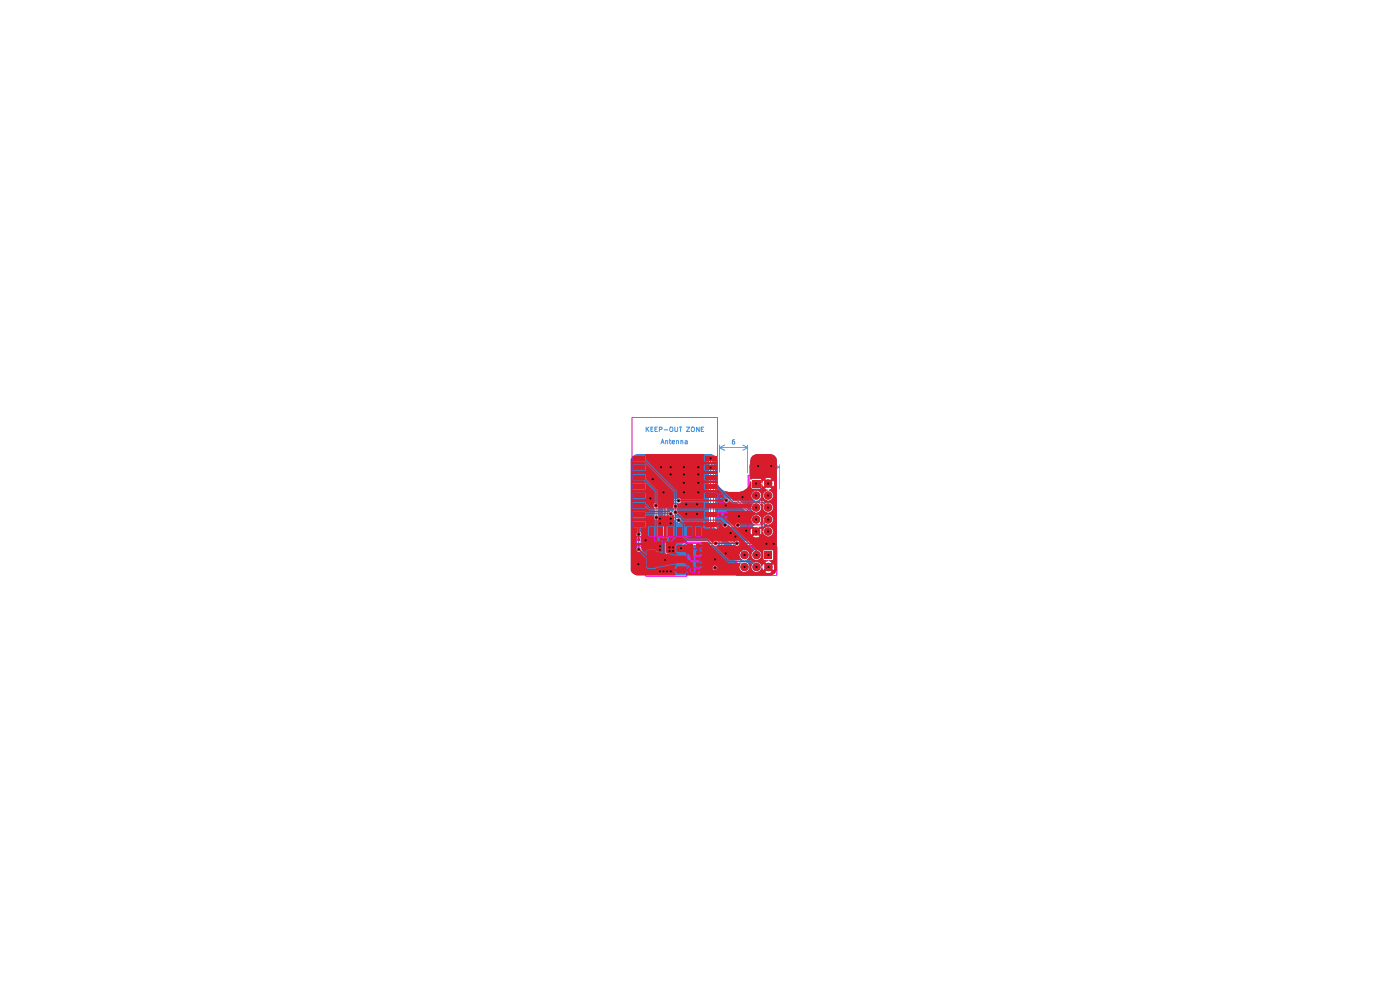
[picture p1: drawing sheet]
<svg xmlns="http://www.w3.org/2000/svg" width="297mm" height="210mm" viewBox="0 0 297 210" stroke-linecap="round" stroke-linejoin="round" font-family="sans-serif">
<path d="M134 97l.3-.4 .8-.3h15.6a1.56 1.56 0 0 1 1.5 1.3l.1 4.8a2.51 2.51 0 0 0 2.2 2l2.6-.1a2.74 2.74 0 0 0 2.1-2.2l.2 .1v1.3l.2 .2h1.4l.2 .2v.5h-.1a1.02 1.02 0 0 0-1.4 .1 1.02 1.02 0 0 0 0 1.4 1.02 1.02 0 0 0 1.4 .1h.1v.9l-.3-.2a1.04 1.04 0 0 0-1.5 1.1 1.04 1.04 0 0 0 1.7 .7h.1v.9l-.5-.2-.8 .1-3.3-3.4h-2l-.5-.3-.5 .3v.6l.3 .1h.4l.2-.1h1.8l3.2 3.2v.2a.9 .9 0 0 0 .6 1.3v.3l-.5 .1 .7 .7-.3 .4-.7-.7-.2 1.1 .2 .4 .7-.6 .3 .3-.7 .6 .5 .3h.7l.1 .2-.6 .6-3.6-.1a.64 .64 0 0 0-.9 .3l-3.9-3.7h1.4l.1 .3 .2 .2 .6-.2 2 .1a.6 .6 0 0 0 .8-.2v-.4l-.4-.3-.4 .2h-2l-.1-.1h-.5l-.3 .4h-1.4l-.2-.4v-12.2l-.6-.6 .2-1.2-.3-.3-.6 .1-.2 .4 .4 1.6a.48 .48 0 0 0-.4 .3 .48 .48 0 0 0 .2 .5v13.6l1.4 1.5-.4 .2h-5.8l-1 .9-.5 .2-.1 .5 .3 .4h.4l.4-.7 .6-.6h5.7l.2 .2h.4l.4-.4h.2l4.3 4.4a1.07 1.07 0 0 0 .8 1.5 1.07 1.07 0 0 0 1.3-1.1h.4v.2a1.07 1.07 0 0 0 .8 1 1.07 1.07 0 0 0 1.2-.6l.1-.3h.2l.1 .5 .7-.6 .4 .4-.6 .7 .4 .1h.6l.5-.2-.7-.6 .4-.4 .6 .6 .3-.6-.3-.9-.6 .7-.4-.4 .7-.6-.3-.2v-.2h.4l.1-.1v-2l-2.1 .1v1.9l.2 .1h.4l-.2 .4 .6 .6-.4 .4-.7-.7-.1 .5-.2-.1a1.09 1.09 0 0 0-1.2-.7 1.09 1.09 0 0 0-.9 1h-.4l-.1-.4-.4-.5h-1.1l-6.3-6.2v-1.6l5.8 5.7v.3a1.05 1.05 0 0 0 .9 1.3 1.05 1.05 0 0 0 1.2-1.2h.4v.2a1.06 1.06 0 0 0 1.6 .8 1.06 1.06 0 0 0-.1-1.8 1.15 1.15 0 0 0-1.5 .8h-.4l-.1-.4-.4-.4h-1.1l-.9-.8v-.2l.3-.2h3.7l1.4-1.3 .2-.9 1 .4a1.07 1.07 0 0 0 .8-1.5 1.07 1.07 0 0 0-1.7-.2h-.2l.1-1.2 1 .4a1.07 1.07 0 0 0 .8-1.6 1.07 1.07 0 0 0-1.7-.2h-.2l.1-1.2 1 .5a1.07 1.07 0 0 0 .8-1.6 1.07 1.07 0 0 0-1.7-.2h-.2l.1-1.2 1 .4a1.11 1.11 0 0 0 .9-1 1.11 1.11 0 0 0-.7-1.1v-.2l.4-.2-.6-.6 .4-.4 .6 .6 .2-.4-.2-1.1-.6 .7-.4-.3 .6-.7-.6-.3-.9 .3 .7 .7-.4 .3-.7-.7-.2 .4-.1-.6h-.2h-2.2l.1-4.2a1.41 1.41 0 0 1 1.3-1.1h3l.5 .2a1.3 1.3 0 0 1 .8 1.1l-.1 23.3a1.34 1.34 0 0 1-1.2 1.1h-28.4l-.6-.2a1.22 1.22 0 0 1-.7-1.4h17.4l.2 .5h.5l.1-.1a.49 .49 0 0 0-.1-.8 .49 .49 0 0 0-.7 .4h-17.4v-1.7h6.8l.2 .5 .6 .1a.58 .58 0 0 0 0-1.1v-9.3h.4l.2 .6h.4l1.1 1.1a.58 .58 0 0 0 1-.1 .6 .6 0 0 0-.3-.6 .6 .6 0 0 0-.6 0l-.6-.6a.67 .67 0 0 0 .6-1v-1.2a.5 .5 0 0 0-.8 .1l.2 1.1-.4 .4a.48 .48 0 0 0-.5-.2 .48 .48 0 0 0-.3 .4h-.4v-1.1l1.3-1.2h.9a.54 .54 0 0 0 .8 .1 .54 .54 0 0 0 .1-.7l-.3-.3h-.4l-.2 .2h-1.1l-1.7 1.7v10.7l-.2 .4h-6.8v-5.5h1.2v.4l.2 .2v2.3l-.2 .2v.4l.3 .4h.5l.3-.4v-.4l-.2-.2 .1-3.1-.7-.2-.3 .4h-1.2v-6.1h4.8v.4l.3 .2v1.7l-.2 .2v.4l.3 .3h.4l.3-.4-.2-.6v-1.7l.2-.5-.4-.4h-.4l-.3 .4h-4.8v-9.7z" fill="#3b80ca"/>
<path d="M143.9 106.2h-1.4l-1.4 1.4v11.1M151.8 115.2h-6.3l-1.1 1M160.4 102.5l1.2 1.2v10.3l-1.2 1.2h-4.1" fill="none" stroke="#3b80ca" stroke-width=".34"/>
<path d="M150.7 97.2v1l.7 .7v12.3l6.5 6.5M150.7 99.1v14l7.2 7.1M139.1 107.2l.1 2.5M142.2 109l1.4 1.3h.3M143.3 107.4v1.2M153.8 111.3h2.7M154 106.1h2.3l4.1 4.1M156.5 111.3h.1" fill="none" stroke="#3b80ca" stroke-width=".21"/>
<circle cx="135.5" cy="113.3" r=".17" fill="#3b80ca"/>
<path d="M135.5 113.3v3.2" fill="none" stroke="#3b80ca" stroke-width=".34"/>
<g fill="none" stroke="#3b80ca" stroke-width=".21">
<path d="M140 98.9h.5v.4h-.5zM142.1 98.9h.4v.4h-.4zM144.9 98.9h.4v.4h-.4zM147.9 98.9h.4v.4h-.4zM150.5 97h.5v.5h-.5zM150.5 99h.5v.4h-.5zM160.6 98.6h.4v.5h-.4zM163.4 98.6h.4v.5h-.4zM135.2 119.5h.4v.4h-.4zM135.3 113.1h.4v.4h-.4zM135.3 116.3h.4v.4h-.4zM136.7 114.4h.5v.4h-.5z"/>
<path d="M137.8 105.5h.4v.4h-.4zM138.3 101.4h.4v.5h-.4zM138.9 107h.5v.5h-.5zM139 109.6h.4v.4h-.4zM139.8 116.4h.4v.5h-.4zM139.8 115.6h.4v.5h-.4zM139.8 109.8h.4v.4h-.4zM139.8 110.8h.4v.5h-.4zM140.6 104.2h.4v.5h-.4zM140.9 118.5h.4v.4h-.4zM141.8 115.9h.4v.4h-.4zM141.8 116.7h.4v.4h-.4z"/>
<path d="M142.1 100.4h.4v.5h-.4zM142.1 108.8h.4v.4h-.4zM142.1 109.8h.4v.4h-.4zM142.1 110.8h.4v.5h-.4zM142.6 115.9h.4v.4h-.4zM142.6 116.7h.4v.4h-.4zM143.1 107.2h.4v.4h-.4zM143.1 108.4h.4v.5h-.4zM143.7 106h.4v.4h-.4zM143.8 110.1h.4v.5h-.4zM144.2 116h.4v.5h-.4zM144.9 102.2h.4v.4h-.4z"/>
<path d="M144.9 100.4h.4v.5h-.4zM144.9 104.2h.4v.5h-.4zM145.4 106.8h.4v.4h-.4zM145.4 108.8h.4v.4h-.4zM147.7 108.8h.4v.4h-.4zM147.7 106.8h.4v.4h-.4zM147.9 102.2h.4v.4h-.4zM147.9 100.4h.4v.5h-.4zM147.9 104.2h.4v.5h-.4zM151.5 118.4h.4v.5h-.4zM151.6 115h.4v.5h-.4zM153.6 111.2h.4v.4h-.4z"/>
<path d="M153.8 117.2h.4v.4h-.4zM153.8 107h.4v.5h-.4zM153.8 105.9h.5v.5h-.5zM154.8 112.9h.4v.4h-.4zM155.8 113.6h.4v.5h-.4zM156.1 115h.4v.5h-.4zM156.3 111.2h.4v.4h-.4zM156.6 109.3h.4v.4h-.4zM157.3 105.2h.4v.5h-.4zM158.1 112.3h.4v.5h-.4zM162.4 115.1h.4v.5h-.4zM163.9 115.1h.4v.5h-.4z"/>
<path d="M139.8 121h.4v.4h-.4zM140.6 121h.4v.4h-.4zM141.3 121h.4v.4h-.4zM142.1 121h.4v.4h-.4zM151.5 120.2h.4v.5h-.4z"/>
</g>
<g fill="#3b80ca">
<path d="M159.6 101.7h1.7v1.7h-1.7z"/>
<path d="M162.2 116.9h1.7v1.7h-1.7z"/>
<circle cx="162.9" cy="102.6" r=".89"/>
<circle cx="160.4" cy="105.1" r=".89"/>
<circle cx="162.9" cy="105.1" r=".89"/>
<circle cx="160.4" cy="107.7" r=".89"/>
<circle cx="162.9" cy="107.7" r=".89"/>
<circle cx="160.4" cy="110.2" r=".89"/>
<circle cx="162.9" cy="110.2" r=".89"/>
<circle cx="160.4" cy="112.7" r=".89"/>
<circle cx="162.9" cy="112.7" r=".89"/>
<circle cx="163" cy="120.3" r=".89"/>
<circle cx="160.5" cy="117.7" r=".89"/>
<circle cx="160.5" cy="120.3" r=".89"/>
<circle cx="157.9" cy="117.7" r=".89"/>
<circle cx="157.9" cy="120.3" r=".89"/>
</g>
<g fill="none" stroke="#4196e2" stroke-width=".21">
<path d="M137.1 90.6v.9M137.2 91l.5 .5M137.7 90.6l-.6 .5M138.1 91h.3M138.5 90.6h-.4v.9h.4M138.9 91h.4M139.4 90.6h-.5v.9h.5M139.9 91.1h.4l.2-.2-.1-.3h-.5v.9M140.2 94.2l.3-1.1 .4 1.1M140.3 93.8h.5M140.9 91.2h.7M141.2 93.6h.4v.6"/>
<path d="M141.2 93.5v.7M142 93.5h.3M142.1 93.1v.9l.2 .2M142.2 90.7h.5a.64 .64 0 0 1-.1 .8h-.4a.64 .64 0 0 1 0-.8zM142.6 93.8l.5-.1v-.2l-.5 .1v.4l.2 .2 .3-.1M143.2 90.6l.1 .9h.4l.1-.9M143.5 93.6l.4-.1v.7M143.5 93.5v.7M144.1 90.6h.5M144.4 90.6v.9M144.4 93.6h.5v.6M144.4 93.5v.7"/>
<path d="M145.4 93.5l.4 .1v.6M145.6 90.6h.7l-.7 .9h.7M145.8 93.7h-.3l-.2 .2 .2 .3 .3-.1M146.7 90.7h.5a.64 .64 0 0 1 0 .8h-.4a.64 .64 0 0 1-.1-.8zM148.3 90.6v.9l-.6-.9v.9M148.8 91h.3M149.3 90.6h-.5v.9h.5M152.6 94.4v5.8M152.6 95h6M152.6 95l1.2 .5M153.8 94.4l-1.2 .6M155.8 93.2l-.4 .3v.7h.5v-.5l-.2-.1-.3 .2"/>
<path d="M157.5 94.4l1.1 .6M158.6 94.4v6M158.6 95l-1.1 .5M159 98.5v5M159 99.1h6.3M159 99.1l1.1 .6M160.1 98.5l-1.1 .6M161.1 97.4l-.3 .1-.2 .7 .3 .2 .3-.1-.1-.5h-.4l-.1 .2M161.6 98.3v.1M162.1 97.4h.5l-.3 .4h.3v.4l-.1 .2-.4-.1M163 97.5h.6v.3l-.6 .6h.6M164.2 98.5l1.1 .6"/>
<path d="M165.3 98.5v5.3M165.3 99.1l-1.1 .6"/>
</g>
<g fill="none" stroke="#ff00e9" stroke-width=".21">
<path d="M134.1 88.5h18.1v25.3h-18.1zM135.1 114.1h.9v1.8h-.9zM137 115h8.8v7.2h-8.8zM138.8 113.9h1.9v1h-1.9zM140.8 113.9h1.9v1h-1.9zM145.8 119h3v1.5h-3zM145.8 115h3v1.5h-3zM145.8 116.5h3v1.5h-3zM146.4 119v-.9h1.8v.9M152.4 108.8h1.8v.9h-1.8zM152.5 104.8h1v1.8h-1zM156.2 116h8.6v6h-8.6z"/>
<path d="M158.7 100.8h6v13.7h-6zM146.4 120.5v1h1.8v-1"/>
</g>
<g fill="#d91c2b">
<path d="M137.5 117h1.2l5.3 1h1.1l1.9 1.4 .1 1.6-.1 .2h-.3l-.4-1.1-1.2-.7h-1.1l-5.2 1h-1.2z"/>
<path d="M143.7 115.8l.2-.2h1.3l1.1-.3 .6 .1 .1 3.3h-.1l-.3-.1-.4-1-1-.5h-1.3l-.2-.2z"/>
<path d="M133.9 97.2l.2 .1v.4l.1 .2h2.4l.4 .5-2.8 .1-.1 .1 .1 1.3h2.8v-1.4h.2l5.8 5.8v2.7l-.2 .7h-3.1l-.2-.1 .2-.3-.2-.3v-3l-2.5-2.4v-1.1l-2.9 .1v1.2l2.4 .1 .5 .5-2.8 .1-.1 .2v1.1l.1 .1h2.7l.1-.1 .1-1.3 1.8 1.7v2.6l-.3 .3v.6h-.6l-1.2-1.2h-2.6l-.1 .1v1.1l.1 .2h2.7l.2-.2 .7 .6h4.3v.3l-.2 .1h-4.9l-.1-.2-2.8 .1v1.2l.1 .1h2.7l.1-.6h1.8l-.1 .6 .2 .2v1.5l-1.4 .1v2l.1 .1h1.1v1l.3 .1h.4l.3-.2 .3 .2h.5v2.2l-1.2-.2-.4-.4h-1.4l-.4 .3-.1 .4-.2 .1-.7-.7-.1-.6 .3-.3h-1.5l.3 .3v.9l.5 .2 1.4 1.4v1.9l.4 .3h1.6l.3-.3 4-.6 .1 .2-.3 .4v.3h2.8v-.3h.2h.2v.9l.2 .2h.7l.3 .2h.6l.3-.2 .1-.3h-.5v.5h-.5v-.6l.3-.1 .1-.2h.6l.4-.4h2.3l.2 .5h.5a.52 .52 0 0 0 .1-.8 .52 .52 0 0 0-.8 .3h-2.3l.1-.4h-.9l.1-.5 .8-.1-.5-.7h-.6l-.1-.3 .9-.3 .3-.5h-.8l-.3-.5h1.1l-.2-.5 .2-.6h-.6v1.1h-.5v-1.2l.2-.1v-.3h.9l-.2-.6h1.3l4.5 4.5 2.5 .1a1.13 1.13 0 0 0 .2 1.6 1.09 1.09 0 0 0 1.4-.1 1.09 1.09 0 0 0 0-1.5 .55 .55 0 0 1 .7 .2 .55 .55 0 0 1 0 .7 1.07 1.07 0 0 0 .8 1 1.07 1.07 0 0 0 1.2-.6l.1-.4 .2-.1 .2 .6 .5-.4h.2l.2 .4-.5 .5a1.39 1.39 0 0 0 1.4 0l-.5-.6 .4-.3 .4 .4a1.27 1.27 0 0 0 0-1.3l-.5 .5-.3-.3 .5-.5-.7-.3v-.2h.9l.1-.1v-1.9l-2-.1-.1 2 .2 .1h.8v.2l-.6 .3 .5 .4-.2 .3-.2 .1-.5-.5-.1 .6h-.3a1.16 1.16 0 0 0-1.6-.9l-.5-.5h-.9v-.1a1.07 1.07 0 0 0 .2-1.6 1.07 1.07 0 0 0-1.6 0 1.07 1.07 0 0 0 .3 1.6l-.1 .1h-2.6l-2.8-2.8 .3-.4h3.8l.2 .2h.4l.3-.5a.57 .57 0 0 0-.3-.5 .57 .57 0 0 0-.6 .1l-3.8-.1a.6 .6 0 0 0-.9 .4h-.2l-.9-.9h-4.2l-.2-.5h.9l.2-.1v-1.9h.5v1.9l.2 .1h1.1l.2-.1-.1-2h.3v.3l.4 .1h2.5l.4-.1v-.5h-1.4v.6h-.5v-.6h-1.4v.2l-1.6-.1-.1 .2h-.5l-.1-.2-1.6 .1v-.5l-.3-.5h4.2v.3h3.3v-.3h.3l.9 1.2 .5-.1 .3-.4h.2l5.3 5.3-.1 .2a1.07 1.07 0 0 0-.1 1.7 1.07 1.07 0 0 0 1.7-.4 1.07 1.07 0 0 0-.7-1.5l-5.4-5.3h.7l.1 .3 .2 .2 .6-.2h2.9l.4 .6-.3 .3-.5-.5a1.27 1.27 0 0 0 0 1.3l.4-.4 .3 .1 .1 .2-.4 .5a1.27 1.27 0 0 0 1.4 0l-.5-.4v-.2l.4-.2 .4 .4 .2-.6h.2a1.06 1.06 0 0 0 1.4 1 1.06 1.06 0 0 0 .6-1.6 1.06 1.06 0 0 0-1.7-.1l-.4 .6h-.1l-.2-.6-.5 .5-.3-.3 .4-.6h.8l.5-.5h.3a1.02 1.02 0 0 0 1.3-.9 1.02 1.02 0 0 0-1.1-1.1 1.02 1.02 0 0 0-.9 1.3v.3l-.3 .3-.5-.1a1.12 1.12 0 0 0 .1-1.3 1.12 1.12 0 0 0-1.3-.4 1.18 1.18 0 0 0-.4 1.7l-2.7 .1a.52 .52 0 0 0-.5-.2 .52 .52 0 0 0-.4 .5h-.7l-1.2-1.3 .4-.6-.7-.1 .1-.5h.6l-.4-.6h5.5a1.02 1.02 0 0 0 1.5 .2 1.02 1.02 0 0 0 .1-1.4l.1-.3h.4a.8 .8 0 0 1 .2 1 1.07 1.07 0 0 0 1.4 .9 1.07 1.07 0 0 0 .7-1.5 1.07 1.07 0 0 0-1.6-.5l-.5-.5h-.9l.2-.4a1.05 1.05 0 0 0-.6-1.7 1.05 1.05 0 0 0-1 1.5l.3 .4-.1 .2h-4.2l-1.8-1.8 .2-.2 .5 .2h2.3a2.7 2.7 0 0 0 2.4-2.2h.2l.1 1.5h1.8l.2-.2v-.8h.2l.2 .6 .5-.5 .4 .3-.5 .6 .6 .1v.3a1.03 1.03 0 0 0-.9 1.4 1.03 1.03 0 0 0 1.5 .5 1.03 1.03 0 0 0 .1-1.6l-.6-.4 .1-.2 .6-.1-.5-.4v-.2l.4-.3 .4 .5a1.27 1.27 0 0 0 0-1.4l-.5 .5-.3-.4 .5-.4-1.1-.2-.3 .2 .5 .6-.4 .2-.5-.5-.1 .6-.2 .1-.2-1h-1.9l-.3 .1-.1-4 .2-.5a1.65 1.65 0 0 1 1.2-.9l3.3 .1a1.45 1.45 0 0 1 1 1l-.1 23.5a1.34 1.34 0 0 1-1.2 1.1h-17.8l.2-.8h-2.8l.2 .8h-8.2a1.67 1.67 0 0 1-1.3-1v-10.3h.3l.1 1.2 1 .1v1l-.2 .2 .2 .9-.2 .2 .1 .6-.3 .3h1.5l-.3-.3-.1-.8 .2-.7-.2-.4v-1l1.1-.1v-.2v-1.2h-2.8l-.1 .2h-.3v-6h.3l.1 1.2h2.8v-.2v-1.2h-2.8l-.1 .2h-.3z"/>
<path d="M141.3 114.9l.4-.2 .3 .2h.5l1-1.1h1.2l1.1 1.1-.1 .1-.6 .1h-1.4l-.3 .3-.2 .4v1.2l.1 .2 .4 .3v.2l-2.4-.5z"/>
<path d="M139.7 109.3h2.2l.1 .2h.5l.2-.3h.3v2.4l-1.6 .1v2.1h-.6v-2.1l-1.2-.1-.1-.1v-1.3l.2-.3z"/>
<path d="M143.7 108.3h5.7v1.7h-4.3l-1.4-1.3z"/>
<path d="M143.6 106.8h.5l.4-.2h4.7l.1 1-.1 .1h-5.3z"/>
<path d="M152.3 106.6l.4 .1h.6l.2-.2 .8 .1 .4-.5 .6 .7h4.3v.3h-.1l-.2 .6h-6.9l-.2-.1z"/>
<path d="M137 96.3h12.3l.1 1.6 2.8 .1-.1 .5-2.8 .1 .1 1.3 2.8 .1-.1 .5h-2.7l-.1 1.3 2.8 .1 .2 .4-.1 .2h-2.8l-.1 1.3 .1 .1h2.7l.3-.1 .7 .7v.2l-.8 .2-.2-.4h-2.7l-.2 1.4-5.6-.1v-1.8l-6.6-6.5z"/>
</g>
<path d="M150.7 97.2h.1M150.7 99.1h.1M150.7 97.1v.1M137 107.2l.8 .8h22.3l.3-.4M139.2 104.1l-.1 3.1M143.3 108.6l1.7 1.7h7.7l1.1 1M143.3 113.6l-.8 .7h-.3M145 113.5l.9 1.1h4.2l4.5 4.5h4.7l1.1 1.1M150.7 103.1h1.4l3.4 3.4h6.3l1.1 1.1M150.7 105.2h2.3l1 .9M150.7 109.1h2l7.7 7.7v.9M162.9 110.2l-1.2 1.1h-5.2" fill="none" stroke="#d91c2b" stroke-width=".21"/>
<path d="M135.5 111.2v2.1M140.8 118.5l.3 .2M140.8 114.3h.4M144 106.2h9M151.8 115.2h4.5" fill="none" stroke="#d91c2b" stroke-width=".34"/>
<circle cx="135.5" cy="111.2" r=".17" fill="#d91c2b"/>
<g fill="none" stroke="#d91c2b" stroke-width=".21">
<path d="M135.5 97.2h.7l7.1 6.9v3.3M140 98.9h.5v.4h-.5zM142.1 98.9h.4v.4h-.4zM144.9 98.9h.4v.4h-.4zM147.9 98.9h.4v.4h-.4zM150.5 97h.5v.5h-.5zM150.5 99h.5v.4h-.5zM160.6 98.6h.4v.5h-.4zM163.4 98.6h.4v.5h-.4zM135.2 119.5h.4v.4h-.4zM135.3 113.1h.4v.4h-.4zM135.3 116.3h.4v.4h-.4z"/>
<path d="M135.5 107.2h1.5M135.5 101.2h.7l3 2.9M136.7 114.4h.5v.4h-.5zM137.8 105.5h.4v.4h-.4zM138.3 101.4h.4v.5h-.4zM138.9 107h.5v.5h-.5zM139 109.6h.4v.4h-.4zM139.2 109.7h.1M139.2 109.7v4.6M139.8 116.4h.4v.5h-.4zM139.8 115.6h.4v.5h-.4zM139.8 109.8h.4v.4h-.4z"/>
<path d="M139.8 110.8h.4v.5h-.4zM140.6 104.2h.4v.5h-.4zM140.9 118.5h.4v.4h-.4zM141.8 115.9h.4v.4h-.4zM141.8 116.7h.4v.4h-.4zM142.1 100.4h.4v.5h-.4zM142.1 108.8h.4v.4h-.4zM142.1 109.8h.4v.4h-.4zM142.1 110.8h.4v.5h-.4zM142.2 109h-6.5l-.2 .1M142.6 115.9h.4v.4h-.4zM142.6 116.7h.4v.4h-.4z"/>
<path d="M143.1 107.2h.4v.4h-.4zM143.1 108.4h.4v.5h-.4zM143.3 108.6v5M143.7 106h.4v.4h-.4zM143.8 110.1h.4v.5h-.4zM143.9 110.3l1.1 1v2.2M144.2 116h.4v.5h-.4zM144.9 102.2h.4v.4h-.4zM144.9 100.4h.4v.5h-.4zM144.9 104.2h.4v.5h-.4zM145.4 106.8h.4v.4h-.4zM145.4 108.8h.4v.4h-.4z"/>
<path d="M147.7 108.8h.4v.4h-.4zM147.7 106.8h.4v.4h-.4zM147.9 102.2h.4v.4h-.4zM147.9 100.4h.4v.5h-.4zM147.9 104.2h.4v.5h-.4zM151.5 118.4h.4v.5h-.4zM151.6 115h.4v.5h-.4zM153.6 111.2h.4v.4h-.4zM153.8 117.2h.4v.4h-.4zM153.8 107h.4v.5h-.4zM153.8 105.9h.5v.5h-.5zM154.8 112.9h.4v.4h-.4z"/>
<path d="M155.8 113.6h.4v.5h-.4zM156.1 115h.4v.5h-.4zM156.3 111.2h.4v.4h-.4zM156.6 109.3h.4v.4h-.4zM157.3 105.2h.4v.5h-.4zM158.1 112.3h.4v.5h-.4zM162.4 115.1h.4v.5h-.4zM163.9 115.1h.4v.5h-.4zM139.8 121h.4v.4h-.4zM140.6 121h.4v.4h-.4zM141.3 121h.4v.4h-.4zM142.1 121h.4v.4h-.4z"/>
<path d="M151.5 120.2h.4v.5h-.4z"/>
</g>
<path d="M135.5 113.3v1.2M135.5 116.5l2.2 2.1h.5l.1-.2M140.2 114.3h.6v4.2M143.9 106.2h.1" fill="none" stroke="#d91c2b" stroke-width=".34"/>
<path d="M147.7 120.9h.3v.3h-.3z" fill="#d91c2b"/>
<path d="M147.7 120.9h.3v.3h-.3z" fill="none" stroke="#d91c2b" stroke-width=".25"/>
<path d="M147.7 118.3h.3v.4h-.3z" fill="#d91c2b"/>
<path d="M147.7 118.3h.3v.4h-.3z" fill="none" stroke="#d91c2b" stroke-width=".25"/>
<g fill="#d91c2b">
<path d="M147.6 111.8h1v1.8h-1z"/>
<path d="M149.5 110.7h2.5v1h-2.5z"/>
<path d="M149.5 108.7h2.5v1h-2.5z"/>
<path d="M147.9 115.5h.5v.5h-.5z"/>
</g>
<path d="M147.9 115.5h.5v.5h-.5z" fill="none" stroke="#d91c2b" stroke-width=".42"/>
<path d="M147.9 119.5h.5v.5h-.5z" fill="#d91c2b"/>
<path d="M147.9 119.5h.5v.5h-.5z" fill="none" stroke="#d91c2b" stroke-width=".42"/>
<path d="M147.9 117.1h.5v.5h-.5z" fill="#d91c2b"/>
<path d="M147.9 117.1h.5v.5h-.5z" fill="none" stroke="#d91c2b" stroke-width=".42"/>
<g fill="#d91c2b">
<path d="M159.6 101.7h1.7v1.7h-1.7z"/>
<path d="M146.7 120.9h.3v.3h-.3z"/>
<circle cx="162.9" cy="102.6" r=".89"/>
<circle cx="160.4" cy="105.1" r=".89"/>
<circle cx="162.9" cy="105.1" r=".89"/>
<circle cx="162.9" cy="107.7" r=".89"/>
</g>
<path d="M146.7 120.9h.3v.3h-.3z" fill="none" stroke="#d91c2b" stroke-width=".25"/>
<path d="M146.7 118.3h.3v.4h-.3z" fill="#d91c2b"/>
<path d="M146.7 118.3h.3v.4h-.3z" fill="none" stroke="#d91c2b" stroke-width=".25"/>
<path d="M146.3 119.5h.5v.5h-.5z" fill="#d91c2b"/>
<path d="M146.3 119.5h.5v.5h-.5z" fill="none" stroke="#d91c2b" stroke-width=".42"/>
<path d="M143.9 120.5h1.3v.8h-1.3z" fill="#d91c2b"/>
<path d="M143.9 120.5h1.3v.8h-1.3z" fill="none" stroke="#d91c2b" stroke-width=".76"/>
<path d="M143.9 118.2h1.3v.8h-1.3z" fill="#d91c2b"/>
<path d="M143.9 118.2h1.3v.8h-1.3z" fill="none" stroke="#d91c2b" stroke-width=".76"/>
<path d="M137.7 117.2h1v2.8h-1z" fill="#d91c2b"/>
<path d="M137.7 117.2h1v2.8h-1z" fill="none" stroke="#d91c2b" stroke-width="1"/>
<path d="M146.3 117.1h.5v.5h-.5z" fill="#d91c2b"/>
<path d="M146.3 117.1h.5v.5h-.5z" fill="none" stroke="#d91c2b" stroke-width=".42"/>
<g fill="#d91c2b">
<path d="M149.5 106.7h2.5v1h-2.5z"/>
<path d="M152.6 109h.3v.3h-.3z"/>
<circle cx="160.4" cy="107.7" r=".89"/>
<circle cx="160.4" cy="110.2" r=".89"/>
<circle cx="160.4" cy="112.7" r=".89"/>
</g>
<path d="M152.6 109h.3v.3h-.3z" fill="none" stroke="#d91c2b" stroke-width=".25"/>
<path d="M153.6 109h.4v.3h-.4z" fill="#d91c2b"/>
<path d="M153.6 109h.4v.3h-.4z" fill="none" stroke="#d91c2b" stroke-width=".25"/>
<path d="M152.8 106h.4v.4h-.4z" fill="#d91c2b"/>
<path d="M152.8 106h.4v.4h-.4z" fill="none" stroke="#d91c2b" stroke-width=".25"/>
<path d="M140.1 114.2h.2v.4h-.2z" fill="#d91c2b"/>
<path d="M140.1 114.2h.2v.4h-.2z" fill="none" stroke="#d91c2b" stroke-width=".25"/>
<path d="M141.1 114.2h.3v.4h-.3z" fill="#d91c2b"/>
<path d="M141.1 114.2h.3v.4h-.3z" fill="none" stroke="#d91c2b" stroke-width=".25"/>
<path d="M142.1 114.2h.3v.4h-.3z" fill="#d91c2b"/>
<path d="M142.1 114.2h.3v.4h-.3z" fill="none" stroke="#d91c2b" stroke-width=".25"/>
<g fill="#d91c2b">
<path d="M145.7 111.8h1v1.8h-1z"/>
<path d="M146.3 115.5h.5v.5h-.5z"/>
</g>
<path d="M146.3 115.5h.5v.5h-.5z" fill="none" stroke="#d91c2b" stroke-width=".42"/>
<path d="M143.9 116h1.3v.7h-1.3z" fill="#d91c2b"/>
<path d="M143.9 116h1.3v.7h-1.3z" fill="none" stroke="#d91c2b" stroke-width=".76"/>
<g fill="#d91c2b">
<path d="M162.2 116.9h1.7v1.7h-1.7z"/>
<path d="M135.3 114.3h.4v.3h-.4z"/>
<circle cx="162.9" cy="110.2" r=".89"/>
<circle cx="162.9" cy="112.7" r=".89"/>
<circle cx="163" cy="120.3" r=".89"/>
<circle cx="160.5" cy="117.7" r=".89"/>
<circle cx="160.5" cy="120.3" r=".89"/>
<circle cx="157.9" cy="117.7" r=".89"/>
<circle cx="157.9" cy="120.3" r=".89"/>
</g>
<path d="M135.3 114.3h.4v.3h-.4z" fill="none" stroke="#d91c2b" stroke-width=".25"/>
<g fill="#d91c2b">
<path d="M134.3 106.7h2.5v1h-2.5z"/>
<path d="M134.3 108.7h2.5v1h-2.5z"/>
<path d="M134.3 110.7h2.5v1h-2.5z"/>
<path d="M134.3 96.7h2.5v1h-2.5z"/>
<path d="M134.3 98.7h2.5v1h-2.5z"/>
<path d="M134.3 100.7h2.5v1h-2.5z"/>
<path d="M134.3 102.7h2.5v1h-2.5z"/>
<path d="M134.3 104.7h2.5v1h-2.5z"/>
<path d="M135.3 115.3h.4v.3h-.4z"/>
</g>
<path d="M135.3 115.3h.4v.3h-.4z" fill="none" stroke="#d91c2b" stroke-width=".25"/>
<path d="M139.1 114.2h.2v.4h-.2z" fill="#d91c2b"/>
<path d="M139.1 114.2h.2v.4h-.2z" fill="none" stroke="#d91c2b" stroke-width=".25"/>
<g fill="#d91c2b">
<path d="M137.6 111.8h1v1.8h-1z"/>
<path d="M139.7 111.8h1v1.8h-1z"/>
<path d="M141.7 111.8h.9v1.8h-.9z"/>
<path d="M143.6 111.8h1.1v1.8h-1.1z"/>
<path d="M149.5 104.7h2.5v1h-2.5z"/>
<path d="M149.5 102.7h2.5v1h-2.5z"/>
<path d="M149.5 100.7h2.5v1h-2.5z"/>
<path d="M149.5 98.7h2.5v1h-2.5z"/>
<path d="M149.5 96.7h2.5v1h-2.5z"/>
<path d="M152.8 105h.4v.4h-.4z"/>
</g>
<path d="M152.8 105h.4v.4h-.4z" fill="none" stroke="#d91c2b" stroke-width=".25"/>
<g fill="#000">
<path d="M140.2 98.9l.3 .2-.1 .2-.4-.2zM142.2 98.9l.3 .2-.1 .2-.3-.2zM145 98.9l.3 .2-.1 .2-.3-.2zM148 98.9l.3 .2-.1 .2-.3-.2zM150.6 97.1l.4 .1-.1 .2-.4-.2zM150.6 99l.4 .2-.1 .2-.4-.2zM160.7 98.7l.3 .2-.1 .1-.3-.1zM163.5 98.7l.3 .2-.1 .1-.3-.1zM135.3 119.5l.3 .2-.1 .2-.3-.2zM135.4 113.1l.3 .2-.1 .2-.3-.2zM135.4 116.4l.3 .1-.1 .2-.3-.2zM136.8 114.4l.4 .2-.1 .2-.4-.2z"/>
<path d="M137.9 105.5l.3 .2-.1 .2-.3-.2zM138.4 101.5l.3 .1-.1 .2-.3-.2zM139 107l.4 .2-.1 .2-.4-.2zM139.1 109.6l.3 .2-.1 .2-.3-.2zM139.9 116.4l.3 .2-.1 .2-.3-.2zM139.9 115.7l.3 .2-.1 .2-.3-.2zM139.9 109.8l.3 .2-.1 .2-.3-.2zM139.9 110.9l.3 .1-.1 .2-.3-.2zM140.7 104.3l.3 .1-.1 .2-.4-.2zM141 118.6l.3 .1-.1 .2-.3-.2zM141.9 115.9l.3 .2-.1 .2-.3-.2zM141.9 116.7l.3 .2-.1 .2-.3-.2z"/>
<path d="M142.2 100.4l.3 .2-.1 .2-.3-.2zM142.2 108.8l.3 .2-.1 .2-.3-.2zM142.2 109.8l.3 .2-.1 .2-.3-.2zM142.2 110.9l.3 .1-.1 .2-.3-.2zM142.7 115.9l.3 .2-.1 .2-.3-.2zM142.7 116.7l.3 .2-.1 .2-.3-.2zM143.2 107.2l.3 .2-.1 .2-.3-.2zM143.2 108.5l.3 .2-.1 .2-.3-.2zM143.9 106l.3 .2-.1 .2-.3-.2zM143.9 110.2l.3 .2-.1 .2-.3-.2zM144.4 116.1l.3 .2-.1 .2-.3-.2zM145 102.2l.3 .2-.1 .2-.3-.2z"/>
<path d="M145 100.4l.3 .2-.1 .2-.3-.2zM145 104.3l.3 .1-.1 .2-.3-.2zM145.5 106.8l.3 .2-.1 .2-.3-.2zM145.5 108.8l.3 .2-.1 .2-.3-.2zM147.8 108.8l.3 .2-.1 .2-.3-.2zM147.8 106.8l.3 .2-.1 .2-.3-.2zM148 102.2l.3 .2-.1 .2-.3-.2zM148 100.4l.3 .2-.1 .2-.3-.2zM148 104.3l.3 .1-.1 .2-.3-.2zM151.6 118.5l.3 .2-.1 .2-.3-.2zM151.7 115.1l.4 .2-.1 .2-.4-.2zM153.7 111.2l.3 .2-.1 .2-.3-.2z"/>
<path d="M153.9 117.2l.3 .2-.1 .2-.3-.2zM153.9 107l.3 .2-.1 .2-.3-.2zM154 105.9l.3 .2-.1 .2-.4-.2zM154.9 112.9l.3 .2-.1 .2-.3-.2zM155.9 113.6l.3 .2-.1 .2-.3-.2zM156.2 115.1l.4 .2-.2 .2-.3-.2zM156.4 111.2l.3 .2-.1 .2-.3-.2zM156.7 109.3l.3 .2-.1 .2-.3-.2zM157.4 105.3l.3 .2-.1 .1-.3-.1zM157.8 117.5l.4 .2-.2 .2-.3-.2zM158.2 112.4l.3 .2-.1 .2-.3-.2zM160.3 102.4l.3 .2-.1 .2-.3-.2z"/>
<path d="M160.3 104.9l.3 .2-.1 .2-.3-.2zM160.3 107.5l.3 .2-.1 .1-.3-.1zM160.3 110l.3 .2-.1 .2-.3-.2zM160.3 112.5l.3 .2-.1 .2-.3-.2zM160.4 117.5l.3 .2-.1 .2-.3-.2zM162.5 115.2l.3 .2-.1 .1-.3-.1zM162.8 102.4l.4 .2-.2 .2-.3-.2zM162.8 104.9l.4 .2-.2 .2-.3-.2zM162.8 107.5l.4 .2-.2 .1-.3-.1zM162.8 110l.4 .2-.2 .2-.3-.2zM162.8 112.5l.4 .2-.2 .2-.3-.2zM162.9 117.5l.3 .2-.1 .2-.3-.2z"/>
<path d="M164 115.2l.3 .2-.1 .1-.3-.1zM139.9 121l.3 .2-.1 .2-.3-.2zM140.7 121l.3 .2-.1 .2-.4-.2zM141.4 121l.3 .2-.1 .2-.3-.2zM142.2 121l.3 .2-.1 .2-.3-.2zM151.6 120.3l.3 .1-.1 .2-.3-.2zM157.8 120.1l.4 .2-.2 .2-.3-.2zM160.4 120.1l.3 .2-.1 .2-.3-.2zM162.9 120.1l.3 .2-.1 .2-.3-.2z"/>
</g>
</svg>
